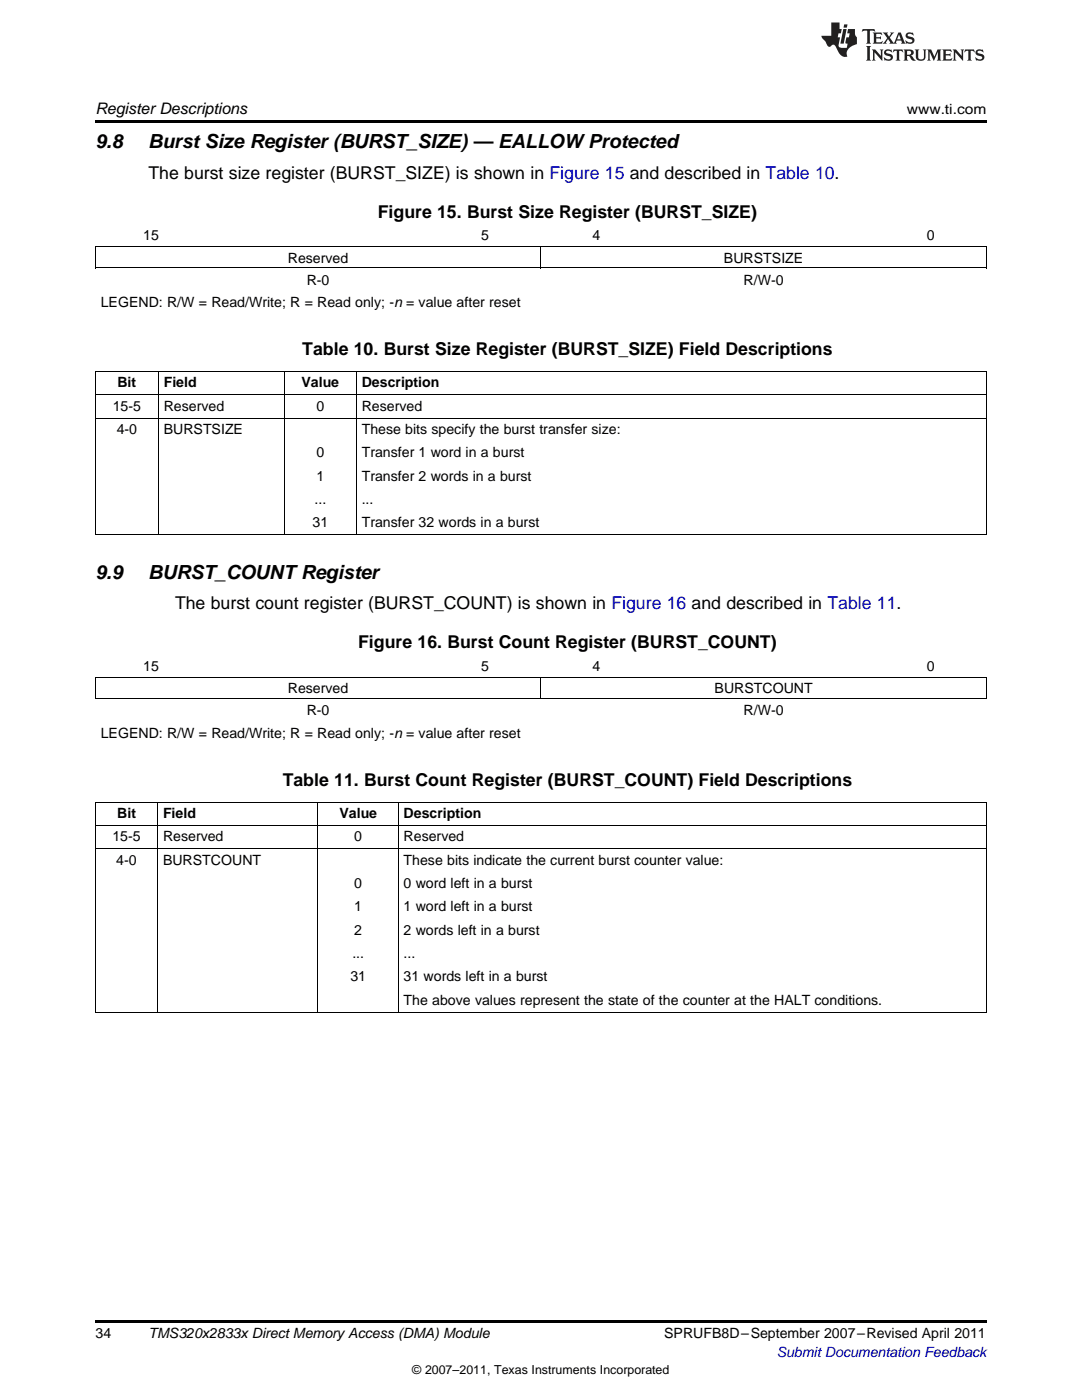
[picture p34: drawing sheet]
<svg xmlns="http://www.w3.org/2000/svg" width="216mm" height="279mm" viewBox="0 0 216 279" stroke-linecap="round" stroke-linejoin="round" font-family="sans-serif">
<defs><g id="words">
<g font-size="3.9">
<text x="19" y="29.6">9.8</text>
<text x="29.6" y="29.6">Burst Size Register (BURST_SIZE) — EALLOWProtected</text>
<text x="19" y="115.6">9.9</text>
<text x="29.6" y="115.6">BURST_COUNTRegister</text>
</g>
<g font-size="3.5">
<text x="29.6" y="35.7">The burst size register (BURST_SIZE) is shown in Figure 15 and described in Table 10.</text>
<text x="75.4" y="43.4">Figure 15. Burst Size Register (BURST_SIZE)</text>
<text x="60.3" y="70.9">Table 10. Burst Size Register (BURST_SIZE) Field Descriptions</text>
<text x="34.9" y="121.6">The burst count register (BURST_COUNT) is shown in Figure 16 and described in Table 11.</text>
<text x="71.5" y="129.4">Figure 16. Burst Count Register (BURST_COUNT)</text>
<text x="56.4" y="156.8">Table 11. Burst Count Register (BURST_COUNT) Field Descriptions</text>
</g>
<text font-size="3.2" x="19" y="22.7">Register Descriptions</text>
<g font-size="2.8">
<text x="181" y="22.7">www.ti.com</text>
<text x="28.6" y="47.9">15</text>
<text x="96" y="47.9">5</text>
<text x="118.3" y="47.9">4</text>
<text x="184.9" y="47.9">0</text>
<text x="57.4" y="52.4">Reserved</text>
<text x="144.5" y="52.4">BURSTSIZE</text>
<text x="61.2" y="56.8">R-0</text>
<text x="148.4" y="56.8">R/W-0</text>
<text x="20.1" y="61.3">LEGEND: R/W = Read/Write; R = Read only; -n = value after reset</text>
<text x="23.4" y="77.3">Bit</text>
<text x="32.7" y="77.3">Field</text>
<text x="60.1" y="77.3">Value</text>
<text x="72.2" y="77.3">Description</text>
<text x="22.5" y="82">15-5</text>
<text x="32.7" y="82">Reserved</text>
<text x="63.1" y="82">0</text>
<text x="72.2" y="82">Reserved</text>
<text x="23.3" y="86.6">4-0</text>
<text x="32.7" y="86.6">BURSTSIZE</text>
<text x="72.2" y="86.6">These bits specify the burst transfer size:</text>
<text x="63.1" y="91.3">0</text>
<text x="63.1" y="95.9">1</text>
<text x="72.2" y="91.3">Transfer 1 word in a burst</text>
<text x="72.2" y="95.9">Transfer 2 words in a burst</text>
<text x="62.8" y="100.6">...</text>
<text x="72.2" y="100.6">...</text>
<text x="62.4" y="105.2">31</text>
<text x="72.2" y="105.2">Transfer 32 words in a burst</text>
<text x="28.6" y="133.9">15</text>
<text x="96" y="133.9">5</text>
<text x="118.3" y="133.9">4</text>
<text x="184.9" y="133.9">0</text>
<text x="57.4" y="138.3">Reserved</text>
<text x="61.2" y="142.8">R-0</text>
<text x="142.6" y="138.3">BURSTCOUNT</text>
<text x="148.4" y="142.8">R/W-0</text>
<text x="20.1" y="147.2">LEGEND: R/W = Read/Write; R = Read only; -n = value after reset</text>
<text x="22.4" y="167.9">15-5</text>
<text x="23.4" y="163.2">Bit</text>
<text x="32.5" y="163.2">Field</text>
<text x="32.5" y="167.9">Reserved</text>
<text x="67.7" y="163.2">Value</text>
<text x="70.7" y="167.9">0</text>
<text x="80.5" y="163.2">Description</text>
<text x="80.5" y="167.9">Reserved</text>
<text x="23.2" y="172.5">4-0</text>
<text x="32.5" y="172.5">BURSTCOUNT</text>
<text x="80.5" y="172.5">These bits indicate the current burst counter value:</text>
<text x="70.7" y="177.2">0</text>
<text x="80.5" y="177.2">0 word left in a burst</text>
<text x="70.7" y="181.9">1</text>
<text x="80.5" y="181.9">1 word left in a burst</text>
<text x="70.3" y="191.2">...</text>
<text x="70.7" y="186.5">2</text>
<text x="80.5" y="186.5">2 words left in a burst</text>
<text x="80.5" y="191.2">...</text>
<text x="69.9" y="195.8">31</text>
<text x="80.5" y="195.8">31 words left in a burst</text>
<text x="80.5" y="200.5">The above values represent the state of the counter at the HALT conditions.</text>
<text x="19" y="267">34</text>
<text x="29.6" y="267.1">TMS320x2833x Direct Memory Access (DMA) Module</text>
<text x="132.5" y="267.1">SPRUFB8D–September 2007–Revised April 2011</text>
</g>
<text font-size="2.8" fill="#00f" x="155" y="270.8">Submit Documentation Feedback</text>
<text font-size="2.5" x="82.3" y="274.2">© 2007–2011, Texas Instruments Incorporated</text>
</g></defs>
<g fill="#231f20">
<path d="M172.1 5.8l-.1 .6 .5-.3h.5v.2v2.1l-.2 .3h1l-.2-.3v-2.1v-.2h.6l.4 .3-.1-.6zM174.1 6.5l.3 .4v1.5l-.3 .3h1.9l.1-.5a1.04 1.04 0 0 1-1.3 .1v-.6h.6l.4 .2v-.7l-.4 .2h-.6l.1-.6h.7l.4 .2-.1-.5zM176.1 6.5l.9 1.1-.9 1.1h.8l-.1-.2 .4-.7 .4 .7-.2 .2h1.6l-.2-.2 .1-.4h.9l.2 .4-.2 .2h.9l-.2-.3-.8-1.9h-.5l-.9 2.1-.7-1.1 .8-1h-.8l.1 .3-.3 .5-.4-.6 .2-.2zM179.4 6.9l.3 .9h-.7zM180.9 6.6a.63 .63 0 0 0-.2 .7 .63 .63 0 0 0 .6 .4l.6 .2 .1 .2a.75 .75 0 0 1-.7 .4 .75 .75 0 0 1-.6-.5l.1 .7 .2-.1a1.11 1.11 0 0 0 1.5-.5 1.13 1.13 0 0 0-1.3-.9l-.1-.3a1.04 1.04 0 0 1 1.2 .2l-.1-.6-.2 .1-.5-.1zM172.8 9.2l.3 .3v2.2l-.3 .4h1l-.2-.4v-2.2l.2-.3zM174 9.9l.2 .3v1.5l-.2 .4h.7l-.2-.4v-1.3l1.6 1.7v-1.9l.2-.3h-.7l.2 .3v.9l-1.2-1.2zM176.6 10a.62 .62 0 0 0-.2 .7 .62 .62 0 0 0 .6 .4l.6 .2 .1 .2a.76 .76 0 0 1-.7 .4 .76 .76 0 0 1-.6-.5l.1 .7 .1-.1a1.11 1.11 0 0 0 1.6-.6 1.13 1.13 0 0 0-1.3-.8l-.1-.3a1.04 1.04 0 0 1 1.2 .1l-.1-.5-.2 .1-.5-.2zM178.3 9.9l-.1 .6a.61 .61 0 0 1 .7-.3v1.5l-.2 .4h1l-.3-.4v-1.5a.63 .63 0 0 1 .8 .3l-.1-.6zM180.3 9.9l.2 .3v1.5l-.2 .4h.9l-.2-.2v-.7l.6 .2a.76 .76 0 0 0 1.1 .6l-1-.9a.58 .58 0 0 0 .6-.6 .58 .58 0 0 0-.5-.6zM181 10.2l.1-.1a.45 .45 0 0 1 .6 .1 .45 .45 0 0 1 .1 .5l-.8 .2zM182.5 9.9l.2 .2a2.17 2.17 0 0 0 .4 1.9 .99 .99 0 0 0 1.6-.7v-1.1l.2-.3h-.8l.2 .2a1.92 1.92 0 0 1-.2 1.7 .6 .6 0 0 1-.9-.5v-1.1l.2-.3zM185 9.9l.2 .3v1.5l-.2 .4h.7l-.2-.4v-1.4l.8 1.8 .8-1.8v1.4l-.2 .4h1l-.3-.4v-1.5l.3-.3h-.8l-.7 1.4-.6-1.4zM188 9.9l.2 .3v1.5l-.2 .4h1.8l.2-.6a1.04 1.04 0 0 1-1.3 .2v-.6h.6l.4 .1v-.6l-.4 .2h-.6l.1-.6h.7l.4 .2-.1-.5zM190.1 9.9l.2 .3v1.5l-.2 .4h.7l-.2-.4v-1.3l1.6 1.7v-1.9l.2-.3h-.7l.2 .3v.9l-1.1-1.2zM192.6 9.9l-.1 .6a.61 .61 0 0 1 .7-.3v1.5l-.2 .4h.9l-.2-.4v-1.5a.63 .63 0 0 1 .8 .3l-.2-.6zM194.9 10a.62 .62 0 0 0-.2 .7 .62 .62 0 0 0 .6 .4l.5 .2 .2 .2a.76 .76 0 0 1-.7 .4 .76 .76 0 0 1-.7-.5l.2 .7 .1-.1a1.11 1.11 0 0 0 1.5-.6 1.13 1.13 0 0 0-1.2-.8l-.1-.3a1.04 1.04 0 0 1 1.2 .1l-.2-.5-.2 .1-.5-.2z"/>
<path d="M165.9 4.5v2.6h-2l.1 .4 .8 .9a.91 .91 0 0 0 .9 .9 .56 .56 0 0 1 .5-.4 .56 .56 0 0 1 .5 .3l.4 .8a1.53 1.53 0 0 0 2 1.3 1.54 1.54 0 0 1 1-2.1l.9-.4-.1-1.4a1.52 1.52 0 0 1-.3-1.6h-1.4l-.2 .9h.5l-.1 .8h-.5l-.2 .9v.2l.4 .1-.1 .9a1.93 1.93 0 0 1-1.7-.3l.3-1.8h-.4l.1-.8h.5l.2-.9h-.5v-1.3zM168.3 5.8l-.6 2.9h.7l.5-2.9zM168.4 4.9l-.1 .6h.7l.1-.6z"/>
</g>
<path d="M19 24h177.8v.6h-177.8zM19 263.5h177.8v.6h-177.8z" fill="#000"/>
<g fill="none" stroke="#000" stroke-width=".2">
<path d="M19 53.5h177.8M19 49.2h177.8M19.1 49.3v4.2M107.9 49.3v4.2M196.8 49.3v4.2M19 78.8h177.8M19 74.1h177.8M19.1 74.2v32.6M31.6 74.2v32.6M56.7 74.2v32.6M71.1 74.2v32.6M196.8 74.2v32.6"/>
<path d="M19 83.4h177.8M19 106.7h177.8M19 139.4h177.8M19 135.2h177.8M19.1 135.2v4.3M107.9 135.2v4.3M196.8 135.2v4.3M19 169.4h177.8M19 164.7h177.8M19 160.1h177.8M19.1 160.1v41.9M31.4 160.1v41.9"/>
<path d="M63.4 160.1v41.9M79.4 160.1v41.9M196.8 160.1v41.9M19 202h177.8"/>
</g>
<use href="#words"/>
</svg>
